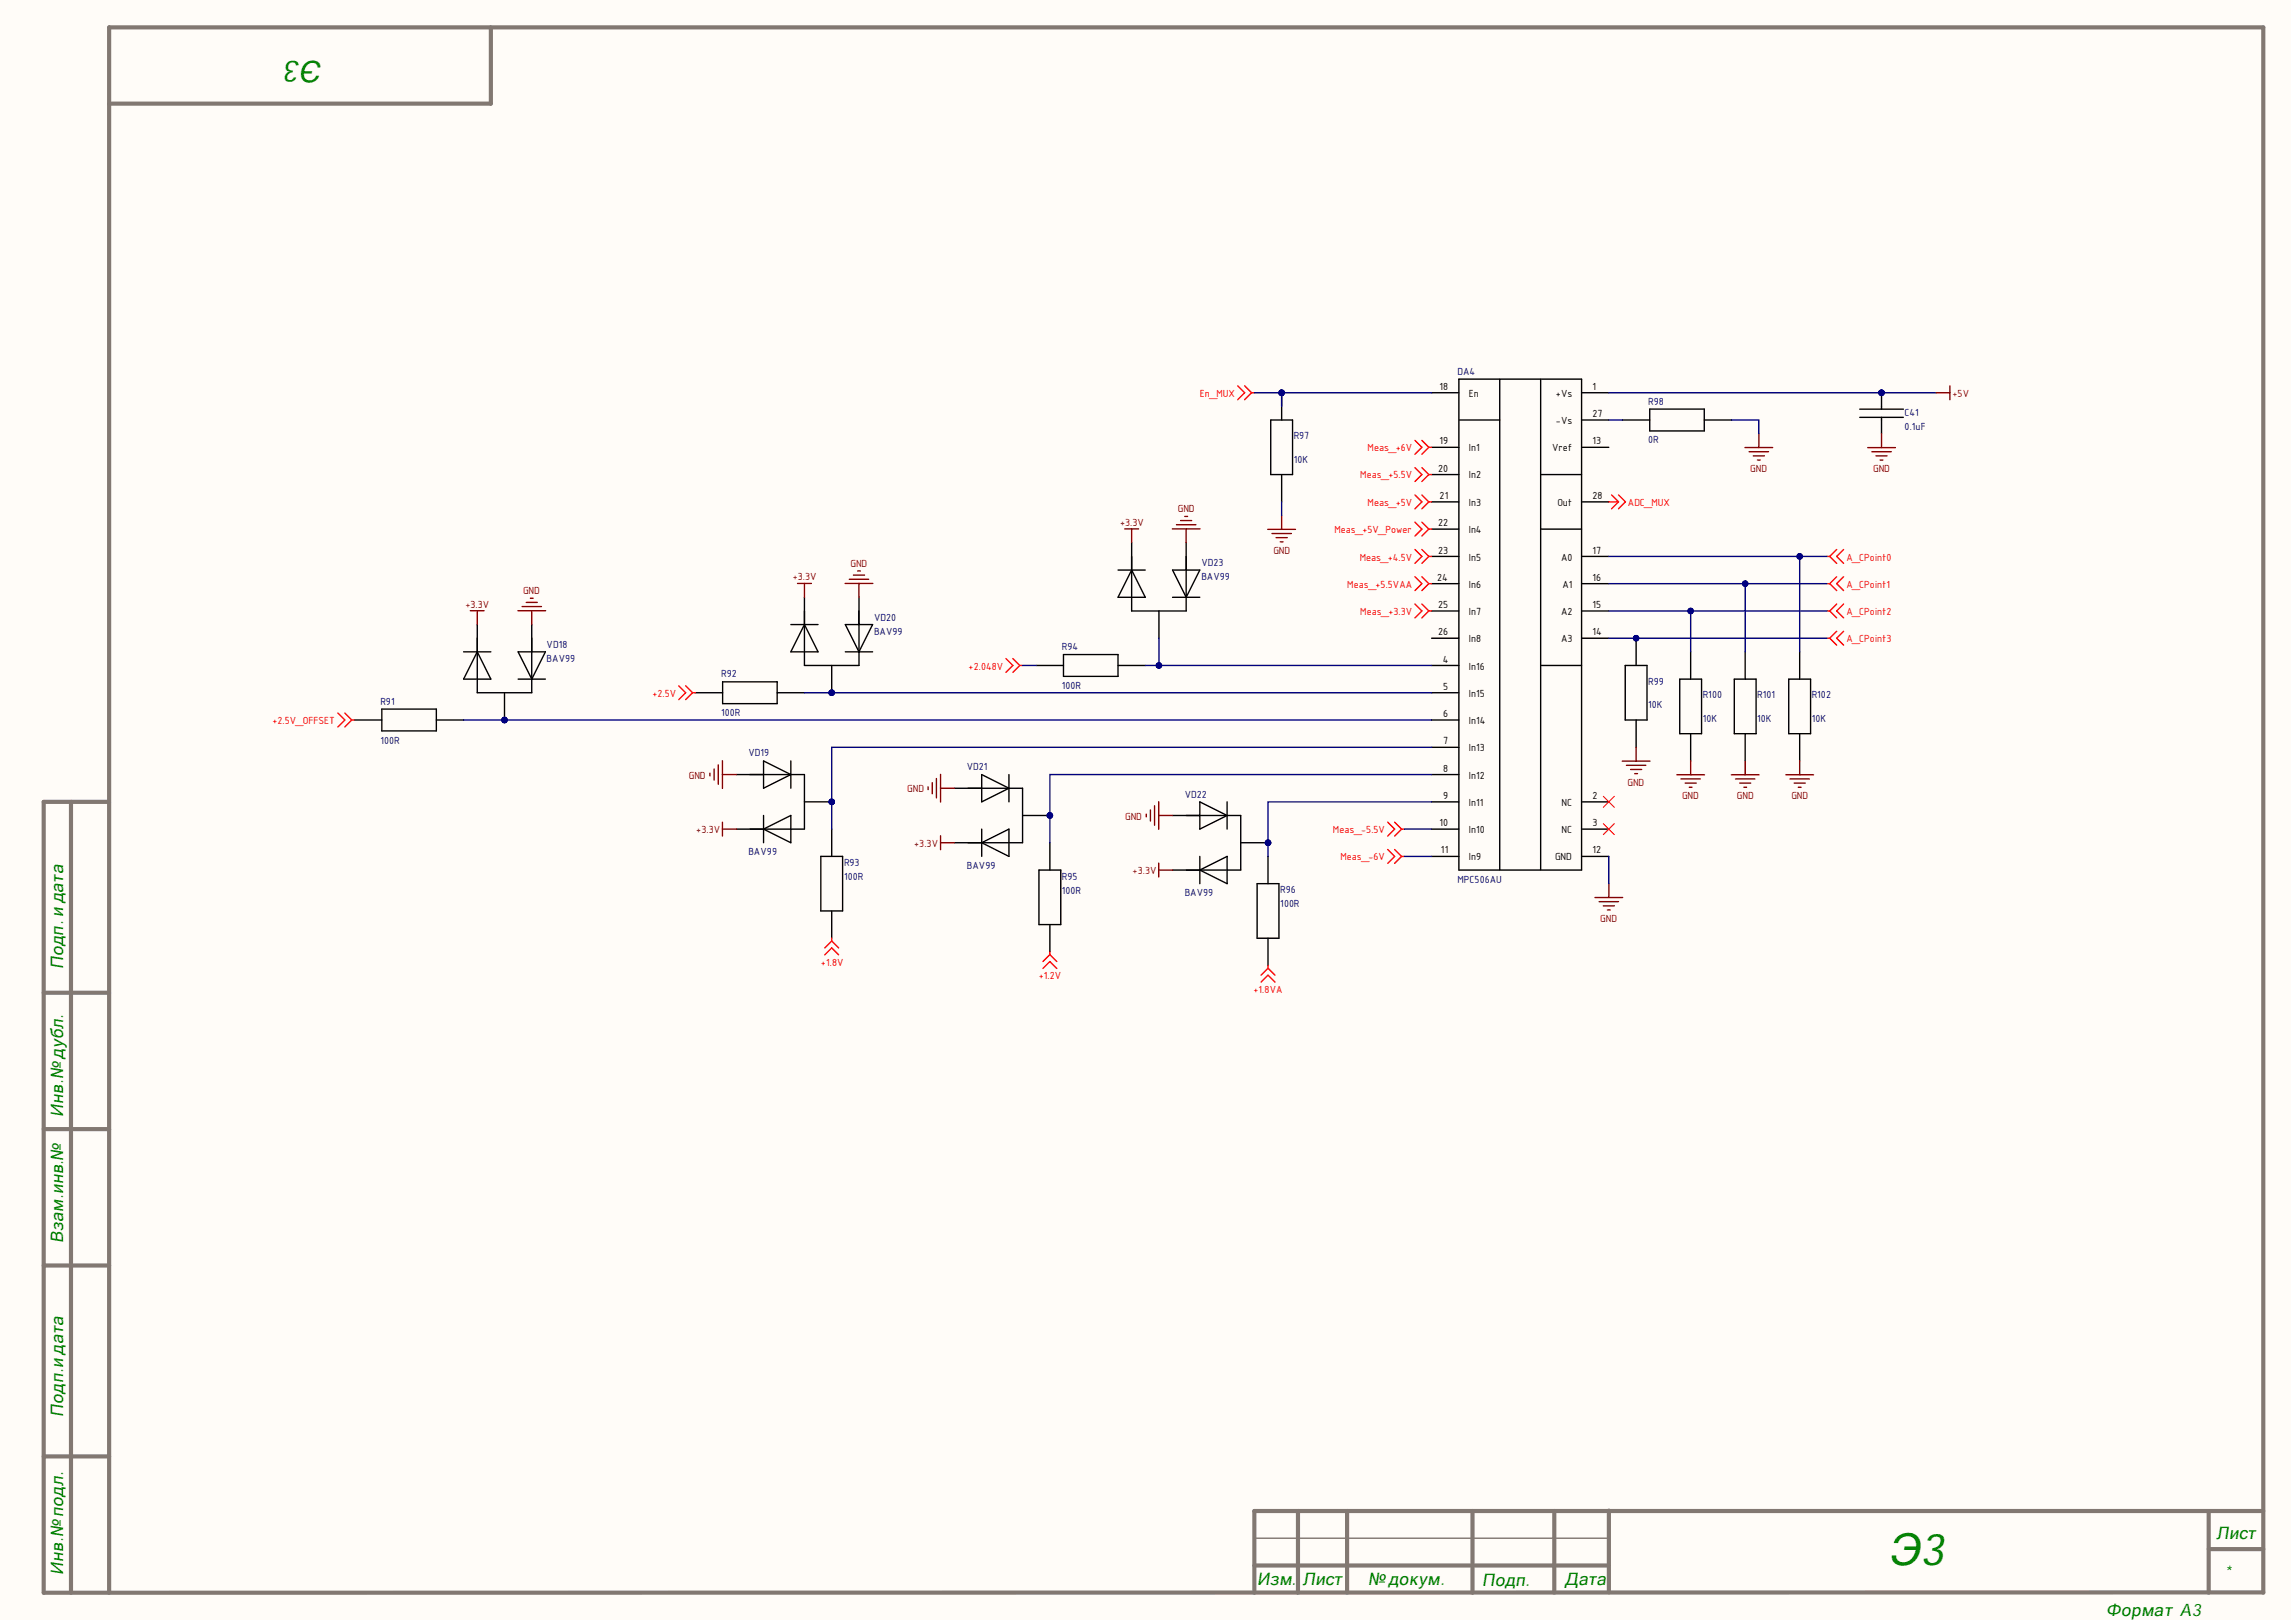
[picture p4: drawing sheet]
<svg xmlns="http://www.w3.org/2000/svg" width="420mm" height="297mm" viewBox="0 0 420 297" stroke-linecap="round" stroke-linejoin="round" font-family="sans-serif">
<defs><g id="words">
<text font-size="8.1" fill="#008000" x="345.7" y="286.4">Э3</text>
<text font-size="5.5" fill="#008000" x="59.1" y="11.1" transform="rotate(-180 59.1 11.1)">Э3</text>
<g font-size="3.2" fill="#008000">
<text x="11.6" y="177.4" transform="rotate(-90 11.6 177.4)">Подп. и дата</text>
<text x="11.6" y="204.5" transform="rotate(-90 11.6 204.5)">Инв.№ дубл.</text>
<text x="11.6" y="227.5" transform="rotate(-90 11.6 227.5)">Взам.инв.№</text>
<text x="11.6" y="259.3" transform="rotate(-90 11.6 259.3)">Подп.и дата</text>
<text x="405.8" y="281.6">Лист</text>
<text x="11.6" y="288.3" transform="rotate(-90 11.6 288.3)">Инв.№ подл.</text>
<text x="230.2" y="290.2">Изм.</text>
<text x="238.5" y="290.2">Лист</text>
<text x="250.5" y="290.2">№ докум.</text>
<text x="271.3" y="290.3">Подп.</text>
<text x="286.5" y="290.2">Дата</text>
<text x="407.4" y="288.9">*</text>
<text x="385.6" y="295.8">Формат A3</text>
</g>
<g font-size="2">
<text x="263.6" y="71.3">18</text>
<text x="291.5" y="71.3">1</text>
<text x="268.9" y="72.6">En</text>
<text x="284.9" y="72.6">+Vs</text>
<text x="284.9" y="77.6">-Vs</text>
<text x="291.5" y="76.3">27</text>
<text x="263.6" y="81.3">19</text>
<text x="268.9" y="82.6">In1</text>
<text x="284.2" y="82.6">Vref</text>
<text x="291.5" y="81.3">13</text>
<text x="263.3" y="86.3">20</text>
<text x="268.9" y="87.6">In2</text>
<text x="263.6" y="91.3">21</text>
<text x="268.9" y="92.5">In3</text>
<text x="285.1" y="92.5">Out</text>
<text x="291.5" y="91.3">28</text>
<text x="263.3" y="96.4">22</text>
<text x="263.3" y="101.3">23</text>
<text x="268.9" y="97.6">In4</text>
<text x="291.5" y="101.3">17</text>
<text x="263.1" y="106.3">24</text>
<text x="268.9" y="102.6">In5</text>
<text x="268.9" y="107.6">In6</text>
<text x="285.8" y="102.6">A0</text>
<text x="286" y="107.6">A1</text>
<text x="291.5" y="106.3">16</text>
<text x="263.3" y="111.3">25</text>
<text x="268.9" y="112.6">In7</text>
<text x="285.8" y="112.6">A2</text>
<text x="291.5" y="111.3">15</text>
<text x="263.3" y="116.3">26</text>
<text x="268.9" y="117.6">In8</text>
<text x="285.8" y="117.6">A3</text>
<text x="291.5" y="116.3">14</text>
<text x="264.2" y="121.3">4</text>
<text x="268.9" y="122.6">In16</text>
<text x="264.2" y="126.3">5</text>
<text x="264.2" y="131.3">6</text>
<text x="268.9" y="127.5">In15</text>
<text x="264.2" y="136.2">7</text>
<text x="268.9" y="132.5">In14</text>
<text x="268.9" y="137.5">In13</text>
<text x="264.2" y="141.2">8</text>
<text x="268.9" y="142.5">In12</text>
<text x="264.2" y="146.2">9</text>
<text x="268.9" y="147.5">In11</text>
<text x="285.9" y="147.5">NC</text>
<text x="291.5" y="146.2">2</text>
<text x="263.6" y="151.2">10</text>
<text x="268.9" y="152.5">In10</text>
<text x="285.9" y="152.5">NC</text>
<text x="291.5" y="151.2">3</text>
<text x="263.8" y="156.2">11</text>
<text x="268.9" y="157.5">In9</text>
<text x="284.7" y="157.5">GND</text>
<text x="291.5" y="156.2">12</text>
</g>
<g font-size="2" fill="#000080">
<text x="266.9" y="68.6">DA4</text>
<text x="301.8" y="74.1">R98</text>
<text x="348.7" y="76.2">C41</text>
<text x="236.9" y="80.4">R97</text>
<text x="301.8" y="81.1">0R</text>
<text x="348.7" y="78.7">0.1uF</text>
<text x="236.9" y="84.7">10K</text>
<text x="219.9" y="103.6">VD23</text>
<text x="219.9" y="106.2">BAV99</text>
<text x="160" y="113.6">VD20</text>
<text x="100.1" y="118.6">VD18</text>
<text x="160" y="116.1">BAV99</text>
<text x="194.4" y="119">R94</text>
<text x="100.1" y="121.1">BAV99</text>
<text x="132" y="124">R92</text>
<text x="301.8" y="125.3">R99</text>
<text x="69.7" y="129">R91</text>
<text x="132" y="131">100R</text>
<text x="194.4" y="126">100R</text>
<text x="301.8" y="129.7">10K</text>
<text x="311.7" y="127.8">R100</text>
<text x="321.7" y="127.8">R101</text>
<text x="331.7" y="127.8">R102</text>
<text x="69.7" y="136.1">100R</text>
<text x="311.7" y="132.1">10K</text>
<text x="321.7" y="132.1">10K</text>
<text x="331.7" y="132.1">10K</text>
<text x="137" y="138.4">VD19</text>
<text x="177" y="141">VD21</text>
<text x="216.9" y="146">VD22</text>
<text x="137" y="156.5">BAV99</text>
<text x="154.5" y="158.5">R93</text>
<text x="154.5" y="161">100R</text>
<text x="177" y="159">BAV99</text>
<text x="194.4" y="161">R95</text>
<text x="266.9" y="161.5">MPC506AU</text>
<text x="194.4" y="163.5">100R</text>
<text x="216.9" y="164">BAV99</text>
<text x="234.4" y="163.5">R96</text>
<text x="234.4" y="166">100R</text>
</g>
<g font-size="2" fill="#f00">
<text x="219.7" y="72.6">En_MUX</text>
<text x="250.4" y="82.6">Meas_+6V</text>
<text x="249" y="87.6">Meas_+5.5V</text>
<text x="250.4" y="92.5">Meas_+5V</text>
<text x="298.1" y="92.5">ADC_MUX</text>
<text x="244.3" y="97.6">Meas_+5V_Power</text>
<text x="246.7" y="107.6">Meas_+5.5VAA</text>
<text x="248.9" y="102.6">Meas_+4.5V</text>
<text x="338" y="102.6">A_CPoint0</text>
<text x="338" y="107.6">A_CPoint1</text>
<text x="249" y="112.6">Meas_+3.3V</text>
<text x="338" y="112.6">A_CPoint2</text>
<text x="338" y="117.6">A_CPoint3</text>
<text x="177.3" y="122.6">+2.048V</text>
<text x="119.4" y="127.5">+2.5V</text>
<text x="49.9" y="132.5">+2.5V_OFFSET</text>
<text x="244" y="152.5">Meas_-5.5V</text>
<text x="245.4" y="157.5">Meas_-6V</text>
<text x="150.3" y="176.7">+1.8V</text>
<text x="190.2" y="179.3">+1.2V</text>
<text x="229.5" y="181.7">+1.8VA</text>
</g>
<g font-size="2" fill="#800000">
<text x="357.5" y="72.6">+5V</text>
<text x="320.5" y="86.5">GND</text>
<text x="342.9" y="86.5">GND</text>
<text x="215.6" y="93.7">GND</text>
<text x="205.1" y="96.3">+3.3V</text>
<text x="233.1" y="101.4">GND</text>
<text x="145.1" y="106.2">+3.3V</text>
<text x="155.7" y="103.7">GND</text>
<text x="85.2" y="111.2">+3.3V</text>
<text x="95.8" y="108.7">GND</text>
<text x="126.1" y="142.5">GND</text>
<text x="298" y="143.9">GND</text>
<text x="166.1" y="145">GND</text>
<text x="307.9" y="146.3">GND</text>
<text x="318" y="146.3">GND</text>
<text x="328" y="146.3">GND</text>
<text x="127.5" y="152.5">+3.3V</text>
<text x="167.4" y="155">+3.3V</text>
<text x="206" y="150">GND</text>
<text x="207.4" y="160">+3.3V</text>
<text x="293" y="168.8">GND</text>
</g>
</g></defs>
<g fill="#fffcf8">
<path d="M0 0h419.4v296.5h-419.4z" fill-rule="evenodd"/>
<path d="M0 0h419.4v296.5h-419.4z" fill-rule="evenodd"/>
</g>
<g fill="none" stroke="#827872" stroke-width=".76">
<path d="M89.9 5v14h-69.9M13 146.8v144.7M20 146.8h-12v144.7l406.4-.1M8 181.7h12M8 206.6h12M8 231.6h12M8 266.5h12M237.6 276.5v15M246.6 276.5v15M269.6 276.5v15M284.6 276.5v15M294.6 276.5v14.9"/>
<path d="M404.4 276.5v15M414.4 276.5h-184.8v15M20 291.5v-286.5h394.4v286.5M229.6 286.5h64.9M404.4 283.5h10"/>
</g>
<path d="M229.6 281.5h64.9" fill="none" stroke="#827872" stroke-width=".25"/>
<g fill="none" stroke="#000" stroke-width=".25">
<path d="M262.1 71.9h5M267.1 76.9h7.5M267.1 69.4h22.5v89.8h-22.5zM274.6 69.4v89.8M282.1 69.4v89.8M289.6 71.9h4.9M289.6 76.9h4.9M262.1 81.9h5M262.1 86.9h5M262.1 91.9h5M262.1 96.8h5M282.1 86.9h7.5"/>
<path d="M282.1 96.8h7.5M289.6 81.9h4.9M289.6 91.9h4.9M262.1 116.8h5M262.1 111.8h5M262.1 106.8h5M262.1 101.8h5M289.6 116.8h4.9M289.6 111.8h4.9M289.6 106.8h4.9M289.6 101.8h4.9M262.1 121.8h5"/>
<path d="M262.1 126.8h5M262.1 131.8h5M262.1 136.8h5M282.1 121.8h7.5M262.1 146.8h5M262.1 151.7h5M262.1 141.8h5M262.1 156.7h5M289.6 146.8h4.9M289.6 151.7h4.9M289.6 156.7h4.9"/>
</g>
<circle cx="299.5" cy="116.8" r=".51" fill="#000080"/>
<circle cx="299.5" cy="116.8" r=".51" fill="none" stroke="#000080" stroke-width=".18"/>
<path d="M299.5 116.8v5M297.5 121.8h4v10h-4zM299.5 131.8v5" fill="none" stroke="#000" stroke-width=".25"/>
<circle cx="299.5" cy="116.8" r=".51" fill="#000080"/>
<circle cx="299.5" cy="116.8" r=".51" fill="none" stroke="#000080" stroke-width=".18"/>
<path d="M309.5 119.3v5M319.5 119.3v5M329.5 119.3v5M307.5 124.3h4v10h-4zM309.5 134.3v5M317.5 124.3h4v10h-4zM319.5 134.3v5M327.5 124.3h4v10h-4zM329.5 134.3v5" fill="none" stroke="#000" stroke-width=".25"/>
<path d="M293.5 145.7l2.1 2.1M293.5 150.7l2.1 2.1M295.6 145.7l-2.1 2.1M295.6 150.7l-2.1 2.1" fill="none" stroke="#f00" stroke-width=".18"/>
<g fill="none" stroke="#800000" stroke-width=".25">
<path d="M297 139.3h5.1M299.5 136.8v2.5M309.5 139.3v2.5M319.5 139.3v2.5M329.5 139.3v2.5M297.8 140.1h3.5M298.5 140.8h2.1M299.3 141.6h.5M307 141.8h5.1M307.8 142.6h3.5M308.5 143.3h2M309.3 144.1h.5"/>
<path d="M317 141.8h5M317.7 142.6h3.6M318.5 143.3h2M319.3 144.1h.5M327 141.8h5M327.7 142.6h3.6M328.5 143.3h2M329.2 144.1h.5M292 164.3h5.1M292.8 165h3.5M293.5 165.8h2.1M294.3 166.5h.5"/>
<path d="M294.5 161.7v2.6"/>
</g>
<circle cx="234.6" cy="71.9" r=".51" fill="#000080"/>
<circle cx="234.6" cy="71.9" r=".51" fill="none" stroke="#000080" stroke-width=".18"/>
<path d="M232.6 76.9h4v10h-4zM234.6 71.9v5" fill="none" stroke="#000" stroke-width=".25"/>
<circle cx="234.6" cy="71.9" r=".51" fill="#000080"/>
<circle cx="234.6" cy="71.9" r=".51" fill="none" stroke="#000080" stroke-width=".18"/>
<path d="M234.6 86.9v5" fill="none" stroke="#000" stroke-width=".25"/>
<g fill="none" stroke="#f00" stroke-width=".25">
<path d="M226.6 70.6l1.3 1.3-1.3 1.3M227.9 70.6l1.2 1.3M229.1 71.9l-1.2 1.3M229.1 71.9h.5M259.1 80.6l1.2 1.3-1.2 1.2M259.1 85.6l1.2 1.3-1.2 1.2M259.1 90.6l1.2 1.3-1.2 1.2M259.1 95.6l1.2 1.2-1.2 1.3M260.3 80.6l1.3 1.3M260.3 85.6l1.3 1.3M260.3 90.6l1.3 1.3M260.3 95.6l1.3 1.2"/>
<path d="M261.6 81.9l-1.3 1.2M261.6 81.9h.5M261.6 86.9l-1.3 1.2M261.6 86.9h.5M261.6 91.9l-1.3 1.2M261.6 91.9h.5M261.6 96.8l-1.3 1.3M261.6 96.8h.5M294.5 91.9h1.8M295.1 90.6l1.2 1.3M296.3 91.9l-1.2 1.2M296.3 90.6l1.3 1.3-1.3 1.2"/>
<path d="M259.1 100.6l1.2 1.2-1.2 1.3M259.1 105.6l1.2 1.2-1.2 1.3M259.1 110.6l1.2 1.2-1.2 1.3M260.3 100.6l1.3 1.2M260.3 105.6l1.3 1.2M260.3 110.6l1.3 1.2M261.6 101.8l-1.3 1.3M261.6 101.8h.5M261.6 106.8l-1.3 1.3M261.6 106.8h.5M261.6 111.8l-1.3 1.3M261.6 111.8h.5"/>
<path d="M334.5 101.8h.5M334.5 106.8h.5M334.5 111.8h.5M334.5 116.8h.5M335 101.8l1.3 1.3M335 106.8l1.3 1.3M335 111.8l1.3 1.3M335 116.8l1.3 1.3M336.3 100.6l-1.3 1.2M336.3 105.6l-1.3 1.2M336.3 110.6l-1.3 1.2M336.3 115.5l-1.3 1.3"/>
<path d="M337.5 100.6l-1.2 1.2 1.2 1.3M337.5 105.6l-1.2 1.2 1.2 1.3M337.5 110.6l-1.2 1.2 1.2 1.3M337.5 115.5l-1.2 1.3 1.2 1.3M254.1 155.5l1.2 1.2-1.2 1.3M254.1 150.5l1.2 1.2-1.2 1.3M255.3 155.5l1.3 1.2M255.3 150.5l1.3 1.2M256.6 156.7l-1.3 1.3M256.6 156.7h.5M256.6 151.7l-1.3 1.3M256.6 151.7h.5"/>
</g>
<path d="M232.1 96.9h5.1M232.9 97.6h3.5M233.6 98.4h2.1M234.4 99.2h.5M234.6 94.3v2.6" fill="none" stroke="#800000" stroke-width=".25"/>
<circle cx="344.5" cy="71.9" r=".51" fill="#000080"/>
<circle cx="344.5" cy="71.9" r=".51" fill="none" stroke="#000080" stroke-width=".18"/>
<path d="M340.5 74.9h8M340.5 76.4h8M344.5 71.9v3M344.5 76.4v.5" fill="none" stroke="#000" stroke-width=".25"/>
<circle cx="344.5" cy="71.9" r=".51" fill="#000080"/>
<circle cx="344.5" cy="71.9" r=".51" fill="none" stroke="#000080" stroke-width=".18"/>
<g fill="none" stroke="#000" stroke-width=".25">
<path d="M297 76.9h5M302 74.9h10v4h-10zM312 76.9h5M344.5 76.9v2.5M207.2 99.3v12.5h10v-12.5M194.7 119.8h10v4h-10zM204.7 104.3h5M207.2 104.3l2.5 5h-5zM212.2 111.8v5M214.7 104.3h5l-2.5 5zM214.7 109.3h5M189.7 121.8h5"/>
<path d="M204.7 121.8h5"/>
</g>
<g fill="none" stroke="#800000" stroke-width=".25">
<path d="M322 79.4v2.5M344.5 79.4v2.5M214.6 96.8h5.1M215.4 96h3.5M216.2 95.3h2M216.9 94.5h.5M217.2 96.8v2.5M319.5 81.9h5M320.2 82.7h3.6M321 83.4h2M321.8 84.2h.5M341.9 81.9h5.1"/>
<path d="M342.7 82.7h3.6M343.5 83.4h2M344.2 84.2h.5"/>
</g>
<circle cx="152.3" cy="126.8" r=".51" fill="#000080"/>
<circle cx="152.3" cy="126.8" r=".51" fill="none" stroke="#000080" stroke-width=".18"/>
<path d="M144.8 114.3h5M147.3 109.3v12.5h10v-12.5M147.3 114.3l2.5 5h-5zM154.8 114.3h5l-2.5 5zM154.8 119.3h5M152.3 121.8v5" fill="none" stroke="#000" stroke-width=".25"/>
<circle cx="152.3" cy="126.8" r=".51" fill="#000080"/>
<circle cx="152.3" cy="126.8" r=".51" fill="none" stroke="#000080" stroke-width=".18"/>
<circle cx="92.4" cy="131.8" r=".51" fill="#000080"/>
<circle cx="92.4" cy="131.8" r=".51" fill="none" stroke="#000080" stroke-width=".18"/>
<path d="M84.9 119.3h5M87.4 114.3v12.5h10v-12.5M87.4 119.3l2.5 5h-5zM94.9 119.3h5l-2.5 5zM92.4 126.8v5M94.9 124.3h5" fill="none" stroke="#000" stroke-width=".25"/>
<circle cx="92.4" cy="131.8" r=".51" fill="#000080"/>
<circle cx="92.4" cy="131.8" r=".51" fill="none" stroke="#000080" stroke-width=".18"/>
<circle cx="152.3" cy="146.8" r=".51" fill="#000080"/>
<circle cx="152.3" cy="146.8" r=".51" fill="none" stroke="#000080" stroke-width=".18"/>
<path d="M139.8 139.3l5 2.5-5 2.5zM144.8 139.3v5M134.8 141.8h12.5v9.9h-12.5M139.8 149.2v5M139.8 151.7l5-2.5v5zM147.3 146.8h5" fill="none" stroke="#000" stroke-width=".25"/>
<circle cx="152.3" cy="146.8" r=".51" fill="#000080"/>
<circle cx="152.3" cy="146.8" r=".51" fill="none" stroke="#000080" stroke-width=".18"/>
<circle cx="192.2" cy="149.2" r=".51" fill="#000080"/>
<circle cx="192.2" cy="149.2" r=".51" fill="none" stroke="#000080" stroke-width=".18"/>
<path d="M174.7 144.3h12.5v9.9h-12.5M179.7 141.8l5 2.5-5 2.5zM179.7 151.7v5M179.7 154.2l5-2.5v5zM184.7 141.8v5M187.2 149.2h5" fill="none" stroke="#000" stroke-width=".25"/>
<circle cx="192.2" cy="149.2" r=".51" fill="#000080"/>
<circle cx="192.2" cy="149.2" r=".51" fill="none" stroke="#000080" stroke-width=".18"/>
<circle cx="232.2" cy="154.2" r=".51" fill="#000080"/>
<circle cx="232.2" cy="154.2" r=".51" fill="none" stroke="#000080" stroke-width=".18"/>
<path d="M214.7 149.2h12.5v10h-12.5M219.7 146.8l5 2.4-5 2.5zM219.7 156.7v5M219.7 159.2l5-2.5v5zM224.7 146.8v4.9M227.2 154.2h5" fill="none" stroke="#000" stroke-width=".25"/>
<circle cx="232.2" cy="154.2" r=".51" fill="#000080"/>
<circle cx="232.2" cy="154.2" r=".51" fill="none" stroke="#000080" stroke-width=".18"/>
<g fill="none" stroke="#800000" stroke-width=".25">
<path d="M94.8 111.8h5.1M95.6 111h3.5M96.3 110.2h2.1M97.1 109.5h.5M97.4 111.8v2.5M154.7 106.8h5.1M155.5 106h3.5M156.2 105.3h2.1M157 104.5h.5M157.3 106.8v2.5M131.5 140v3.5M132.3 139.2v5.1"/>
<path d="M130 141.5v.5M130.7 140.7v2.1M132.3 141.8h2.5M169.9 144v.5M170.7 143.2v2.1M171.4 142.5v3.5M172.2 141.7v5.1M172.2 144.3h2.5M209.9 149v.5M210.6 148.2v2.1M211.4 147.5v3.5M212.1 146.7v5.1"/>
<path d="M212.1 149.2h2.6"/>
</g>
<g fill="none" stroke="#000" stroke-width=".25">
<path d="M64.9 131.8h5M69.9 129.8h10v4h-10zM79.9 131.8h5M127.3 126.8h5M132.3 124.8h10v4h-10zM142.3 126.8h5M150.3 156.7h4v10h-4zM152.3 151.7v5M190.2 159.2h4v10h-4zM192.2 154.2v5M232.2 156.7v5M152.3 166.7v5"/>
<path d="M192.2 169.2v5M230.2 161.7h3.9v10h-3.9zM232.2 171.7v5"/>
</g>
<g fill="none" stroke="#f00" stroke-width=".25">
<path d="M61.9 130.5l1.2 1.3-1.2 1.2M63.1 130.5l1.3 1.3M64.4 131.8l-1.3 1.2M64.4 131.8h.5M124.3 125.5l1.2 1.3-1.2 1.3M125.5 125.5l1.3 1.3M126.8 126.8l-1.3 1.3M126.8 126.8h.5M184.2 120.5l1.2 1.3-1.2 1.3M185.4 120.5l1.3 1.3M186.7 121.8l-1.3 1.3M186.7 121.8h.5"/>
<path d="M151 174.8l1.3-1.3 1.2 1.3M152.3 172.2l-1.3 1.3M152.3 172.2l1.2 1.3M152.3 171.7v.5M190.9 177.2l1.3-1.2 1.3 1.2M192.2 174.7l-1.3 1.3M192.2 174.7l1.3 1.3M192.2 174.2v.5M230.9 179.7l1.3-1.2 1.2 1.2M232.2 177.2l-1.3 1.3M232.2 177.2l1.2 1.3M232.2 176.7v.5"/>
</g>
<path d="M84.9 131.8h177.2M294.5 156.7v5" fill="none" stroke="#000080" stroke-width=".25"/>
<circle cx="92.4" cy="131.8" r=".51" fill="#000080"/>
<circle cx="92.4" cy="131.8" r=".51" fill="none" stroke="#000080" stroke-width=".18"/>
<path d="M147.3 126.8h114.8" fill="none" stroke="#000080" stroke-width=".25"/>
<circle cx="152.3" cy="126.8" r=".51" fill="#000080"/>
<circle cx="152.3" cy="126.8" r=".51" fill="none" stroke="#000080" stroke-width=".18"/>
<path d="M262.1 136.8h-109.8v14.9" fill="none" stroke="#000080" stroke-width=".25"/>
<circle cx="152.3" cy="146.8" r=".51" fill="#000080"/>
<circle cx="152.3" cy="146.8" r=".51" fill="none" stroke="#000080" stroke-width=".18"/>
<path d="M187.2 121.8h2.5M262.1 141.8h-69.9v12.4" fill="none" stroke="#000080" stroke-width=".25"/>
<circle cx="192.2" cy="149.2" r=".51" fill="#000080"/>
<circle cx="192.2" cy="149.2" r=".51" fill="none" stroke="#000080" stroke-width=".18"/>
<path d="M212.2 116.8v5h-2.5" fill="none" stroke="#000080" stroke-width=".25"/>
<circle cx="212.2" cy="121.8" r=".51" fill="#000080"/>
<circle cx="212.2" cy="121.8" r=".51" fill="none" stroke="#000080" stroke-width=".18"/>
<path d="M212.2 121.8h49.9" fill="none" stroke="#000080" stroke-width=".25"/>
<circle cx="212.2" cy="121.8" r=".51" fill="#000080"/>
<circle cx="212.2" cy="121.8" r=".51" fill="none" stroke="#000080" stroke-width=".18"/>
<path d="M229.6 71.9h32.5" fill="none" stroke="#000080" stroke-width=".25"/>
<circle cx="234.6" cy="71.9" r=".51" fill="#000080"/>
<circle cx="234.6" cy="71.9" r=".51" fill="none" stroke="#000080" stroke-width=".18"/>
<path d="M262.1 146.8h-29.9v9.9" fill="none" stroke="#000080" stroke-width=".25"/>
<circle cx="232.2" cy="154.2" r=".51" fill="#000080"/>
<circle cx="232.2" cy="154.2" r=".51" fill="none" stroke="#000080" stroke-width=".18"/>
<path d="M294.5 111.8h15v7.5M294.5 116.8h40" fill="none" stroke="#000080" stroke-width=".25"/>
<circle cx="309.5" cy="111.8" r=".51" fill="#000080"/>
<circle cx="309.5" cy="111.8" r=".51" fill="none" stroke="#000080" stroke-width=".18"/>
<path d="M294.5 106.8h25v12.5" fill="none" stroke="#000080" stroke-width=".25"/>
<circle cx="319.5" cy="106.8" r=".51" fill="#000080"/>
<circle cx="319.5" cy="106.8" r=".51" fill="none" stroke="#000080" stroke-width=".18"/>
<path d="M294.5 101.8h35v17.5" fill="none" stroke="#000080" stroke-width=".25"/>
<circle cx="329.5" cy="101.8" r=".51" fill="#000080"/>
<circle cx="329.5" cy="101.8" r=".51" fill="none" stroke="#000080" stroke-width=".18"/>
<path d="M294.5 71.9h60M294.5 76.9h2.5" fill="none" stroke="#000080" stroke-width=".25"/>
<circle cx="344.5" cy="71.9" r=".51" fill="#000080"/>
<circle cx="344.5" cy="71.9" r=".51" fill="none" stroke="#000080" stroke-width=".18"/>
<path d="M309.5 111.8h25" fill="none" stroke="#000080" stroke-width=".25"/>
<circle cx="309.5" cy="111.8" r=".51" fill="#000080"/>
<circle cx="309.5" cy="111.8" r=".51" fill="none" stroke="#000080" stroke-width=".18"/>
<path d="M317 76.9h5v2.5M319.5 106.8h15" fill="none" stroke="#000080" stroke-width=".25"/>
<circle cx="319.5" cy="106.8" r=".51" fill="#000080"/>
<circle cx="319.5" cy="106.8" r=".51" fill="none" stroke="#000080" stroke-width=".18"/>
<path d="M329.5 101.8h5" fill="none" stroke="#000080" stroke-width=".25"/>
<circle cx="329.5" cy="101.8" r=".51" fill="#000080"/>
<circle cx="329.5" cy="101.8" r=".51" fill="none" stroke="#000080" stroke-width=".18"/>
<path d="M234.6 71.9v2.5M234.6 91.9v2.4" fill="none" stroke="#000080" stroke-width=".25"/>
<circle cx="234.6" cy="71.9" r=".51" fill="#000080"/>
<circle cx="234.6" cy="71.9" r=".51" fill="none" stroke="#000080" stroke-width=".18"/>
<path d="M257.1 151.7h5M257.1 156.7h5" fill="none" stroke="#000080" stroke-width=".25"/>
<g fill="none" stroke="#800000" stroke-width=".25">
<path d="M354.5 71.9h2.5M357 70.6v2.6M205.9 96.8h2.6M207.2 96.8v2.5M86.1 111.8h2.5M87.4 111.8v2.5M146 106.8h2.5M147.3 106.8v2.5M132.3 150.5v2.5M132.3 151.7h2.5M172.2 153v2.5M172.2 154.2h2.5"/>
<path d="M212.1 158v2.5M212.1 159.2h2.6"/>
</g>
<use href="#words"/>
</svg>
